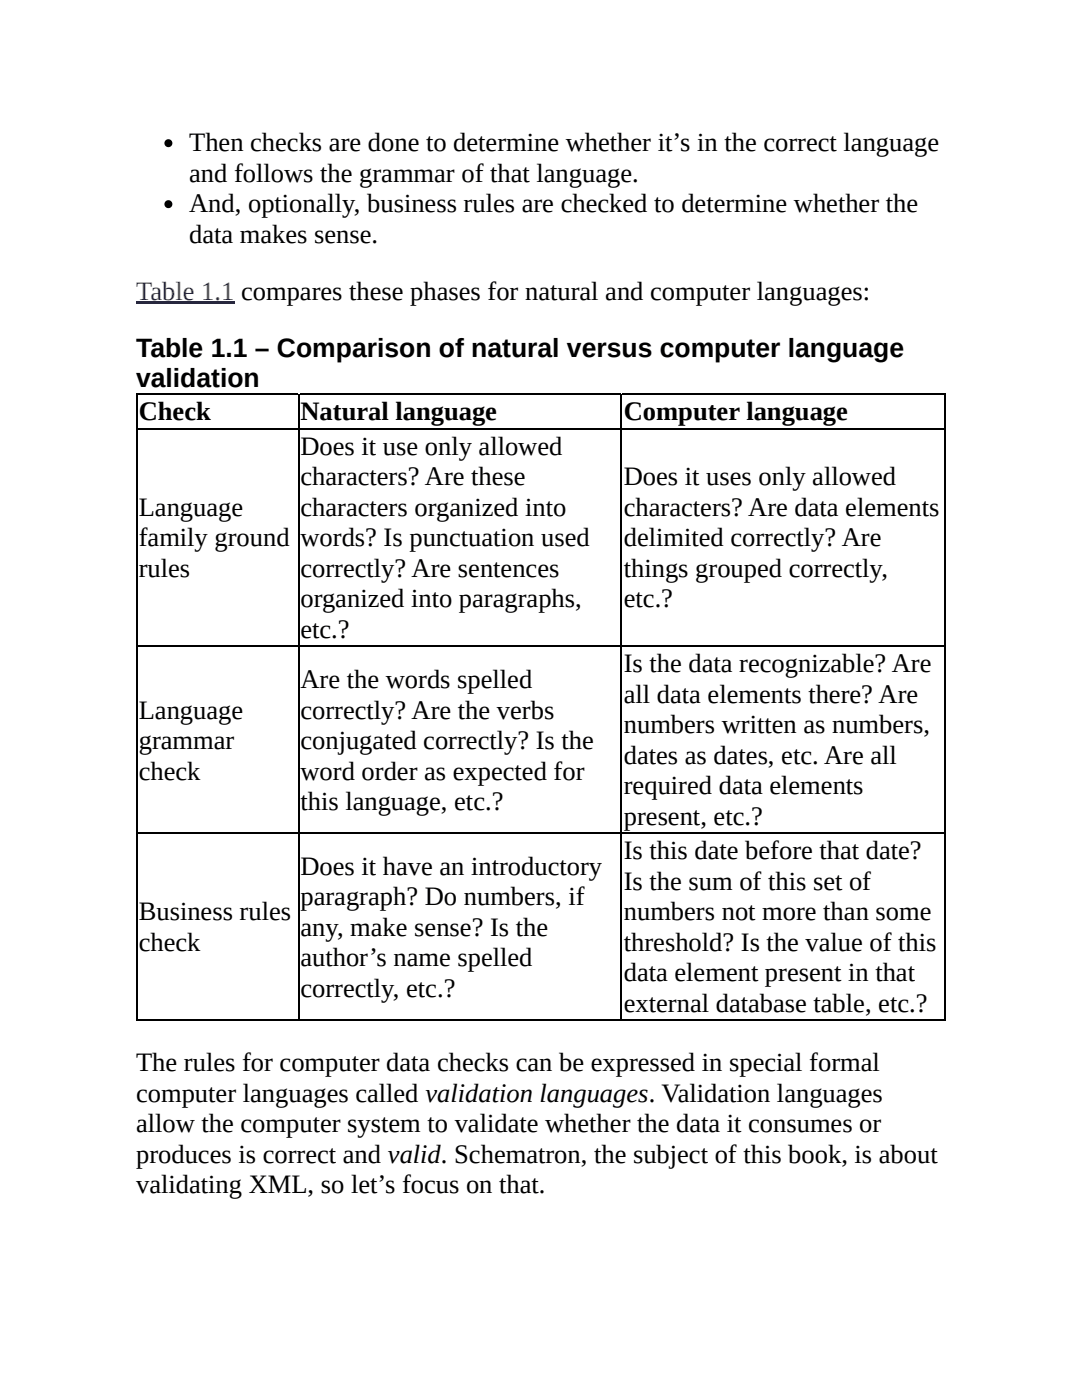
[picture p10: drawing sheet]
<svg xmlns="http://www.w3.org/2000/svg" width="216mm" height="279mm" viewBox="0 0 216 279" stroke-linecap="round" stroke-linejoin="round" font-family="sans-serif">
<defs><g id="words">
<g font-size="5.3">
<text x="37.7" y="30.2">Then checks are done to determine whether it’s in the correct language</text>
<text x="37.7" y="36.2">and follows the grammar of that language.</text>
<text x="37.7" y="42.3">And, optionally, business rules are checked to determine whether the</text>
<text x="37.7" y="48.4">data makes sense.</text>
<text x="27.2" y="71.2">Table 1.1 – Comparison of natural versus computer language</text>
<text x="27.2" y="77.3">validation</text>
<text x="27.7" y="83.9">Check</text>
<text x="60" y="83.9">Natural language</text>
<text x="124.5" y="83.9">Computer language</text>
<text x="60" y="90.8">Does it use only allowed</text>
<text x="60" y="96.8">characters? Are these</text>
<text x="124.5" y="96.8">Does it uses only allowed</text>
<text x="27.7" y="102.9">Language</text>
<text x="60" y="102.9">characters organized into</text>
<text x="124.5" y="102.9">characters? Are data elements</text>
<text x="27.7" y="109">family ground</text>
<text x="60" y="109">words? Is punctuation used</text>
<text x="124.5" y="109">delimited correctly? Are</text>
<text x="27.7" y="115.1">rules</text>
<text x="60" y="115.1">correctly? Are sentences</text>
<text x="124.5" y="115.1">things grouped correctly,</text>
<text x="60" y="121.2">organized into paragraphs,</text>
<text x="124.5" y="121.2">etc.?</text>
<text x="60" y="127.3">etc.?</text>
<text x="60" y="137.3">Are the words spelled</text>
<text x="124.5" y="134.1">Is the data recognizable? Are</text>
<text x="27.7" y="143.4">Language</text>
<text x="60" y="143.4">correctly? Are the verbs</text>
<text x="124.5" y="140.2">all data elements there? Are</text>
<text x="27.7" y="149.5">grammar</text>
<text x="60" y="149.5">conjugated correctly? Is the</text>
<text x="124.5" y="146.3">numbers written as numbers,</text>
<text x="27.7" y="155.6">check</text>
<text x="60" y="155.6">word order as expected for</text>
<text x="124.5" y="152.4">dates as dates, etc. Are all</text>
<text x="60" y="161.7">this language, etc.?</text>
<text x="124.5" y="158.5">required data elements</text>
<text x="124.5" y="164.6">present, etc.?</text>
<text x="124.5" y="171.4">Is this date before that date?</text>
<text x="60" y="174.6">Does it have an introductory</text>
<text x="124.5" y="177.5">Is the sum of this set of</text>
<text x="27.7" y="183.6">Business rules</text>
<text x="60" y="180.7">paragraph? Do numbers, if</text>
<text x="124.5" y="183.6">numbers not more than some</text>
<text x="27.7" y="189.7">check</text>
<text x="60" y="186.8">any, make sense? Is the</text>
<text x="124.5" y="189.7">threshold? Is the value of this</text>
<text x="60" y="192.9">author’s name spelled</text>
<text x="124.5" y="195.8">data element present in that</text>
<text x="60" y="199">correctly, etc.?</text>
<text x="124.5" y="201.9">external database table, etc.?</text>
<text x="27.2" y="213.8">The rules for computer data checks can be expressed in special formal</text>
<text x="27.2" y="219.9">computer languages called validation languages. Validation languages</text>
<text x="27.2" y="226">allow the computer system to validate whether the data it consumes or</text>
<text x="27.2" y="232">produces is correct and valid. Schematron, the subject of this book, is about</text>
<text x="27.2" y="238.1">validating XML, so let’s focus on that.</text>
</g>
<text font-size="5.3" fill="#00e" x="27.2" y="59.8">Table 1.1 compares these phases for natural and computer languages:</text>
</g></defs>
<g fill="none" stroke="#000" stroke-width=".26">
<path d="M27.3 78.7h32.2M27.4 78.6v6.9M59.7 78.6v125.1M59.8 78.7h64M124 78.6v125.1M124.1 78.7h64.5M188.5 78.6v6.9M27.3 85.6h161.3M27.4 85.7v43.2M188.5 85.7v43.2M27.3 129h161.3M27.4 129.1v37.1"/>
<path d="M188.5 129.1v37.1M27.3 166.3h161.3M27.4 166.4v37.3M188.5 166.4v37.3M27.3 203.6h32.2M59.8 203.6h64M124.1 203.6h64.5"/>
</g>
<g fill="#000">
<circle cx="33.6" cy="28.6" r=".79"/>
<circle cx="33.6" cy="40.7" r=".79"/>
</g>
<path d="M27.2 60.1h19.6v.5h-19.6z" fill="#00e"/>
<use href="#words"/>
</svg>
